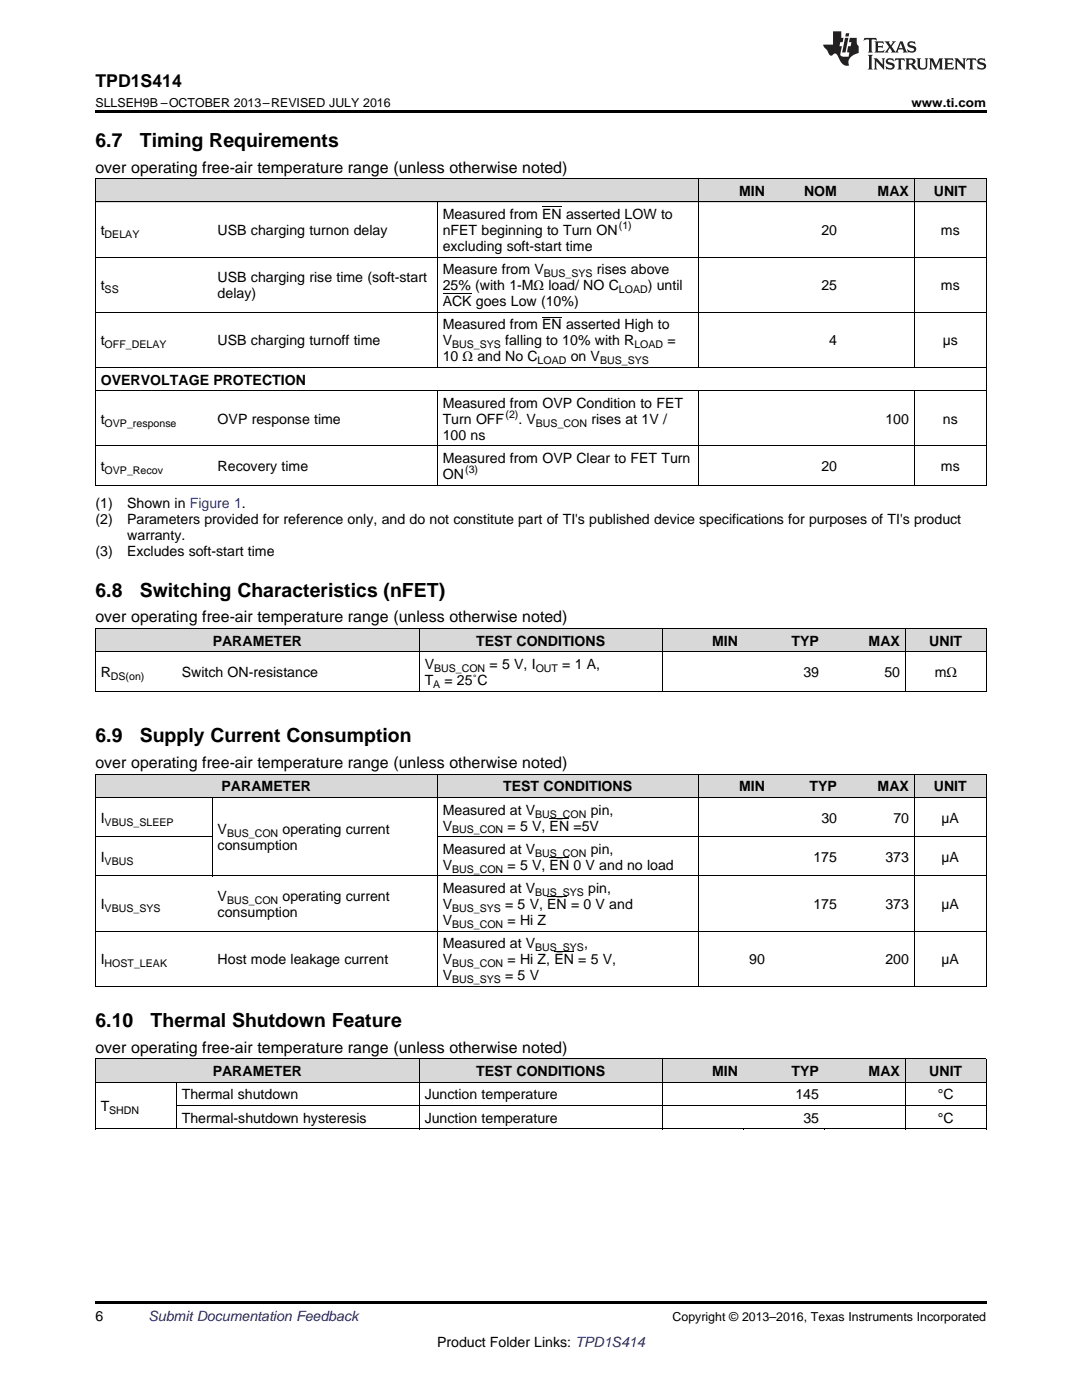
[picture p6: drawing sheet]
<svg xmlns="http://www.w3.org/2000/svg" width="216mm" height="279mm" viewBox="0 0 216 279" stroke-linecap="round" stroke-linejoin="round" font-family="sans-serif">
<defs><g id="words">
<g font-size="3.9">
<text x="19" y="29.3">6.7</text>
<text x="27.9" y="29.3">Timing Requirements</text>
<text x="19" y="119.1">6.8</text>
<text x="27.9" y="119.1">Switching Characteristics (nFET)</text>
<text x="19" y="148.1">6.9</text>
<text x="27.9" y="148.1">Supply Current Consumption</text>
<text x="19" y="205">6.10</text>
<text x="30.1" y="205">Thermal Shutdown Feature</text>
</g>
<text font-size="3.5" x="19" y="17.3">TPD1S414</text>
<g font-size="3.2">
<text x="19" y="34.4">over operating free-air temperature range (unless otherwise noted)</text>
<text x="19" y="124.2">over operating free-air temperature range (unless otherwise noted)</text>
<text x="19" y="153.3">over operating free-air temperature range (unless otherwise noted)</text>
<text x="19" y="210.1">over operating free-air temperature range (unless otherwise noted)</text>
</g>
<g font-size="2.8">
<text x="147.5" y="39.1">MIN</text>
<text x="160.4" y="39.1">NOM</text>
<text x="175.1" y="39.1">MAX</text>
<text x="186.3" y="39.1">UNIT</text>
<text x="20.1" y="46.9">t</text>
<text x="43.4" y="46.9">USB charging turnon delay</text>
<text x="88.3" y="43.7">Measured from EN asserted LOW to</text>
<text x="88.3" y="46.9">nFET beginning to Turn ON</text>
<text x="163.9" y="46.9">20</text>
<text x="187.7" y="46.9">ms</text>
<text x="88.3" y="50.1">excluding soft-start time</text>
<text x="20.1" y="57.9">t</text>
<text x="43.4" y="56.3">USB charging rise time (soft-start</text>
<text x="43.4" y="59.5">delay)</text>
<text x="88.3" y="54.8">Measure from V</text>
<text x="88.3" y="57.9">25% (with 1-MΩ load/ NO C</text>
<text x="119.1" y="54.8">rises above</text>
<text x="129.3" y="57.9">) until</text>
<text x="163.9" y="57.9">25</text>
<text x="187.7" y="57.9">ms</text>
<text x="88.3" y="61.1">ACK goes Low (10%)</text>
<text x="88.3" y="65.8">Measured from EN asserted High to</text>
<text x="20.1" y="68.9">t</text>
<text x="43.4" y="68.9">USB charging turnoff time</text>
<text x="88.3" y="68.9">V</text>
<text x="100.8" y="68.9">falling to 10% with R</text>
<text x="133.2" y="68.9">=</text>
<text x="165.5" y="68.9">4</text>
<text x="188.1" y="68.9">µs</text>
<text x="20.1" y="76.8">OVERVOLTAGE PROTECTION</text>
<text x="88.3" y="72.1">10 Ω and No C</text>
<text x="113.9" y="72.1">on V</text>
<text x="88.3" y="81.4">Measured from OVP Condition to FET</text>
<text x="20.1" y="84.6">t</text>
<text x="43.4" y="84.6">OVP response time</text>
<text x="88.3" y="84.6">Turn OFF</text>
<text x="88.3" y="87.8">100 ns</text>
<text x="103.5" y="84.6">. V</text>
<text x="118" y="84.6">rises at 1V /</text>
<text x="176.7" y="84.6">100</text>
<text x="188.1" y="84.6">ns</text>
<text x="20.1" y="94">t</text>
<text x="43.4" y="94">Recovery time</text>
<text x="88.3" y="92.4">Measured from OVP Clear to FET Turn</text>
<text x="88.3" y="95.6">ON</text>
<text x="163.9" y="94">20</text>
<text x="187.7" y="94">ms</text>
<text x="19" y="101.5">(1)</text>
<text x="25.4" y="101.5">Shown in Figure 1.</text>
<text x="19" y="104.6">(2)</text>
<text x="25.4" y="104.6">Parameters provided for reference only, and do not constitute part of TI's published device specifications for purposes of TI's product</text>
<text x="25.4" y="107.8">warranty.</text>
<text x="19" y="111">(3)</text>
<text x="25.4" y="111">Excludes soft-start time</text>
<text x="42.4" y="128.9">PARAMETER</text>
<text x="95" y="128.9">TEST CONDITIONS</text>
<text x="142.1" y="128.9">MIN</text>
<text x="157.9" y="128.9">TYP</text>
<text x="173.3" y="128.9">MAX</text>
<text x="185.4" y="128.9">UNIT</text>
<text x="20.1" y="135.1">R</text>
<text x="36.3" y="135.1">Switch ON-resistance</text>
<text x="84.7" y="133.5">V</text>
<text x="84.7" y="136.7">T</text>
<text x="88.7" y="136.7">= 25˚C</text>
<text x="97.7" y="133.5">= 5 V, I</text>
<text x="112.2" y="133.5">= 1 A,</text>
<text x="160.3" y="135.1">39</text>
<text x="176.5" y="135.1">50</text>
<text x="186.5" y="135.1">mΩ</text>
<text x="44.2" y="157.9">PARAMETER</text>
<text x="100.4" y="157.9">TEST CONDITIONS</text>
<text x="147.5" y="157.9">MIN</text>
<text x="161.5" y="157.9">TYP</text>
<text x="175.1" y="157.9">MAX</text>
<text x="186.3" y="157.9">UNIT</text>
<text x="20.1" y="164.2">I</text>
<text x="43.4" y="166.5">V</text>
<text x="56.4" y="166.5">operating current</text>
<text x="88.3" y="162.6">Measured at V</text>
<text x="88.3" y="165.8">V</text>
<text x="101.3" y="165.8">= 5 V, EN =5V</text>
<text x="117.9" y="162.6">pin,</text>
<text x="163.9" y="164.2">30</text>
<text x="178.3" y="164.2">70</text>
<text x="187.9" y="164.2">µA</text>
<text x="20.1" y="172">I</text>
<text x="43.4" y="169.7">consumption</text>
<text x="88.3" y="170.4">Measured at V</text>
<text x="88.3" y="173.6">V</text>
<text x="101.3" y="173.6">= 5 V, EN 0 V and no load</text>
<text x="117.9" y="170.4">pin,</text>
<text x="162.3" y="172">175</text>
<text x="176.7" y="172">373</text>
<text x="187.9" y="172">µA</text>
<text x="43.4" y="179.8">V</text>
<text x="56.4" y="179.8">operating current</text>
<text x="88.3" y="178.3">Measured at V</text>
<text x="117.4" y="178.3">pin,</text>
<text x="20.1" y="181.4">I</text>
<text x="43.4" y="183">consumption</text>
<text x="88.3" y="181.4">V</text>
<text x="88.3" y="184.6">V</text>
<text x="100.8" y="181.4">= 5 V, EN = 0 V and</text>
<text x="101.3" y="184.6">= Hi Z</text>
<text x="162.3" y="181.4">175</text>
<text x="176.7" y="181.4">373</text>
<text x="187.9" y="181.4">µA</text>
<text x="88.3" y="189.3">Measured at V</text>
<text x="116.5" y="189.3">,</text>
<text x="20.1" y="192.4">I</text>
<text x="43.4" y="192.4">Host mode leakage current</text>
<text x="88.3" y="192.4">V</text>
<text x="88.3" y="195.6">V</text>
<text x="100.8" y="195.6">= 5 V</text>
<text x="101.3" y="192.4">= Hi Z, EN = 5 V,</text>
<text x="149.5" y="192.4">90</text>
<text x="176.7" y="192.4">200</text>
<text x="187.9" y="192.4">µA</text>
<text x="42.4" y="214.8">PARAMETER</text>
<text x="95" y="214.8">TEST CONDITIONS</text>
<text x="142.1" y="214.8">MIN</text>
<text x="157.9" y="214.8">TYP</text>
<text x="173.3" y="214.8">MAX</text>
<text x="185.4" y="214.8">UNIT</text>
<text x="20.1" y="221.8">T</text>
<text x="36.3" y="219.4">Thermal shutdown</text>
<text x="84.7" y="219.4">Junction temperature</text>
<text x="158.7" y="219.4">145</text>
<text x="187.1" y="219.4">°C</text>
<text x="36.3" y="224.1">Thermal-shutdown hysteresis</text>
<text x="84.7" y="224.1">Junction temperature</text>
<text x="160.3" y="224.1">35</text>
<text x="187.1" y="224.1">°C</text>
<text x="19" y="263.6">6</text>
<text x="87.2" y="268.9">Product Folder Links: TPD1S414</text>
</g>
<text font-size="2.8" fill="#0000c8" x="29.6" y="263.6">Submit Documentation Feedback</text>
<g font-size="2.5">
<text x="19" y="21.4">SLLSEH9B –OCTOBER 2013–REVISED JULY 2016</text>
<text x="181.9" y="21.4">www.ti.com</text>
<text x="134.2" y="263.6">Copyright © 2013–2016, Texas Instruments Incorporated</text>
</g>
<g font-size="2.1">
<text x="20.9" y="47.5">DELAY</text>
<text x="123.5" y="45.8">(1)</text>
<text x="20.9" y="58.5">SS</text>
<text x="108.5" y="55.3">BUS_SYS</text>
<text x="123.5" y="58.5">LOAD</text>
<text x="20.9" y="69.5">OFF_DELAY</text>
<text x="90.2" y="69.5">BUS_SYS</text>
<text x="126.6" y="69.5">LOAD</text>
<text x="107.3" y="72.7">LOAD</text>
<text x="119.7" y="72.7">BUS_SYS</text>
<text x="100.9" y="83.5">(2)</text>
<text x="20.9" y="85.2">OVP_response</text>
<text x="106.9" y="85.2">BUS_CON</text>
<text x="20.9" y="94.6">OVP_Recov</text>
<text x="92.8" y="94.5">(3)</text>
<text x="22.1" y="135.7">DS(on)</text>
<text x="86.4" y="137.3">A</text>
<text x="86.6" y="134.1">BUS_CON</text>
<text x="106.9" y="134.1">OUT</text>
<text x="20.9" y="164.7">VBUS_SLEEP</text>
<text x="45.3" y="167.1">BUS_CON</text>
<text x="90.2" y="166.3">BUS_CON</text>
<text x="106.8" y="163.2">BUS_CON</text>
<text x="20.9" y="172.6">VBUS</text>
<text x="106.8" y="171">BUS_CON</text>
<text x="90.2" y="174.2">BUS_CON</text>
<text x="106.8" y="178.8">BUS_SYS</text>
<text x="20.9" y="182">VBUS_SYS</text>
<text x="45.3" y="180.4">BUS_CON</text>
<text x="90.2" y="182">BUS_SYS</text>
<text x="90.2" y="185.2">BUS_CON</text>
<text x="106.8" y="189.8">BUS_SYS</text>
<text x="20.9" y="193">HOST_LEAK</text>
<text x="90.2" y="193">BUS_CON</text>
<text x="90.2" y="196.2">BUS_SYS</text>
<text x="21.8" y="222.3">SHDN</text>
</g>
</g></defs>
<g fill="#d8d8d8">
<path d="M19 211.4h16.2v4.6h-16.2z"/>
<path d="M35.2 211.4h48.5v4.6h-48.5z"/>
<path d="M83.7 211.4h48.5v4.6h-48.5z"/>
<path d="M132.2 211.4h16.1v4.6h-16.1z"/>
<path d="M148.3 211.4h16.2v4.6h-16.2z"/>
<path d="M164.5 211.4h16.2v4.6h-16.2z"/>
<path d="M180.7 211.4h16.1v4.6h-16.1z"/>
<path d="M19 154.6h23.4v4.6h-23.4z"/>
<path d="M42.4 154.6h44.9v4.6h-44.9z"/>
<path d="M87.3 154.6h52v4.6h-52z"/>
<path d="M139.3 154.6h14.4v4.6h-14.4z"/>
<path d="M153.7 154.6h14.4v4.6h-14.4z"/>
<path d="M168.1 154.6h14.4v4.6h-14.4z"/>
<path d="M182.5 154.6h14.3v4.6h-14.3z"/>
<path d="M19 125.5h16.2v4.6h-16.2z"/>
<path d="M35.2 125.5h48.5v4.6h-48.5z"/>
<path d="M83.7 125.5h48.5v4.6h-48.5z"/>
<path d="M132.2 125.5h16.1v4.6h-16.1z"/>
<path d="M148.3 125.5h16.2v4.6h-16.2z"/>
<path d="M164.5 125.5h16.2v4.6h-16.2z"/>
<path d="M180.7 125.5h16.1v4.6h-16.1z"/>
<path d="M19 35.7h23.4v4.7h-23.4z"/>
<path d="M42.4 35.7h44.9v4.7h-44.9z"/>
<path d="M87.3 35.7h52v4.7h-52z"/>
<path d="M139.3 35.7h14.4v4.7h-14.4z"/>
<path d="M153.7 35.7h14.4v4.7h-14.4z"/>
<path d="M168.1 35.7h14.4v4.7h-14.4z"/>
<path d="M182.5 35.7h14.3v4.7h-14.3z"/>
</g>
<g fill="#000">
<path d="M19 22h177.8v.5h-177.8zM19 96.8l.2 .1zM87.2 96.8l.1 .1zM139.2 96.8l.1 .1zM153.6 96.8l.1 .1zM168 96.8l.1 .1zM182.4 96.8l.1 .1zM196.7 96.8l.1 .1zM19 137.9l.2 .1zM83.6 137.9l.1 .1zM132.1 137.9l.1 .1zM148.2 137.9l.1 .1z"/>
<path d="M164.4 137.9l.1 .1zM180.6 137.9l.1 .1zM196.7 137.9l.1 .1zM19 225.3l.2 .1zM83.6 225.3l.1 .1zM132.1 225.3l.1 .1zM148.2 225.3l.1 .1zM164.4 225.3l.1 .1zM180.6 225.3l.1 .1zM196.7 225.3l.1 .1zM19 259.7h177.8v.5h-177.8z"/>
</g>
<g fill="none" stroke="#000" stroke-width=".2">
<path d="M19 35.6h177.8M19.1 35.7v61.2M139.3 35.7v37.7M182.4 35.7v37.7M196.8 35.7v61.2M19 51.3h177.8M19 40.3h177.8M87.2 40.3v33.1M19 78h177.8M19 73.3h177.8M19 62.3h177.8M87.2 78v18.9"/>
<path d="M139.3 78v18.9M182.4 78v18.9M19 96.8h177.8M19 89h177.8M19 137.9h177.8M19 130.1h177.8M19 125.4h177.8M19.1 125.4v12.6M83.6 125.4v12.6M132.1 125.4v12.6M180.6 125.4v12.6M196.8 125.4v12.6"/>
<path d="M19 159.2h177.8M19 154.5h177.8M19.1 154.6v42.3M42.3 159.2v15.7M87.2 154.6v42.3M139.3 154.6v42.3M182.4 154.6v42.3M196.8 154.6v42.3M19 174.8h177.8M19 167h23.4M87.3 167h109.5M19 196.8h177.8"/>
<path d="M19 185.8h177.8M19 216h177.8M19 211.3h177.8M19.1 211.3v14.1M35.2 216v9.4M83.6 211.3v14.1M132.1 211.3v14.1M180.6 211.3v14.1M196.8 211.3v14.1M19 225.3h177.8M35.2 220.6h161.6"/>
</g>
<g fill="#231f20">
<path d="M172.5 7.6l-.1 .5 .4-.2h.6v.1v2.1l-.2 .4h.9l-.2-.4v-2.1l.1-.1h.5l.5 .2-.2-.5zM174.5 8.3l.2 .3v1.5l-.2 .4h1.8l.2-.6a1.04 1.04 0 0 1-1.3 .2v-.7h.6l.3 .2v-.6l-.3 .2h-.6v-.6l.8-.1 .4 .3-.2-.5zM176.5 8.3l.9 1.1-.9 1.1h.8l-.2-.2 .4-.7 .5 .7-.2 .2h1.5l-.2-.2 .2-.4h.9l.1 .4-.2 .2h1l-.3-.3-.7-1.9h-.5l-.9 2-.8-1 .9-1h-.8l.1 .3-.4 .5-.3-.6 .1-.2zM179.7 8.6l.4 1h-.7zM181.3 8.4a.63 .63 0 0 0-.2 .7 .63 .63 0 0 0 .6 .4l.6 .2 .1 .2a.75 .75 0 0 1-.7 .4 .75 .75 0 0 1-.6-.5l.1 .7 .1-.1a1.11 1.11 0 0 0 1.5-.6 1.13 1.13 0 0 0-1.2-.8l-.1-.4a1.04 1.04 0 0 1 1.2 .2l-.2-.5-.2 .1-.4-.2zM173.2 10.9l.2 .4v2.2l-.2 .4h1l-.3-.4v-2.2l.3-.4zM174.3 11.6l.3 .4v1.5l-.3 .4h.8l-.2-.4v-1.3l1.5 1.7v-1.9l.2-.4h-.7l.2 .4v.9l-1.1-1.3zM177 11.8a.62 .62 0 0 0-.2 .7 .62 .62 0 0 0 .6 .4l.6 .1 .1 .3a.76 .76 0 0 1-.7 .3 .76 .76 0 0 1-.7-.4l.2 .7 .1-.1a1.11 1.11 0 0 0 1.5-.6 1.13 1.13 0 0 0-1.2-.8l-.1-.4a1.04 1.04 0 0 1 1.2 .2l-.2-.6-.2 .1-.5-.1zM178.7 11.6l-.2 .6a.61 .61 0 0 1 .8-.3v1.6l-.2 .4h.9l-.2-.4v-1.6a.63 .63 0 0 1 .7 .3l-.1-.6zM180.6 11.6l.3 .4v1.5l-.3 .4h1l-.2-.2-.1-.8 .6 .2a.76 .76 0 0 0 1.2 .7l-1-1a.58 .58 0 0 0 .6-.5 .58 .58 0 0 0-.5-.6zM181.4 11.9h.1a.45 .45 0 0 1 .5 .1 .45 .45 0 0 1 .1 .5l-.8 .2zM182.9 11.6l.2 .2a2.17 2.17 0 0 0 .3 1.9 .99 .99 0 0 0 1.6-.6v-1.1l.2-.4h-.7l.2 .2a1.92 1.92 0 0 1-.2 1.8 .6 .6 0 0 1-.9-.5v-1.1l.2-.4zM185.4 11.6l.2 .4v1.5l-.2 .4h.7l-.2-.4v-1.4l.8 1.8 .8-1.8v1.4l-.2 .4h.9l-.2-.4v-1.5l.2-.4h-.8l-.6 1.5-.6-1.5zM188.4 11.6l.2 .4v1.5l-.2 .4h1.8l.1-.6a1.04 1.04 0 0 1-1.2 .1v-.6h.5l.4 .2v-.6l-.4 .2h-.5v-.7h.8l.3 .3-.1-.6zM190.5 11.6l.2 .4v1.5l-.2 .4h.7l-.2-.4v-1.3l1.5 1.7v-1.9l.2-.4h-.7l.2 .4v.9l-1.1-1.3zM192.9 11.6l-.1 .6a.61 .61 0 0 1 .7-.3l.1 1.6-.3 .4h1l-.3-.4 .1-1.6a.63 .63 0 0 1 .7 .3l-.1-.6zM195.2 11.8a.62 .62 0 0 0-.2 .7 .62 .62 0 0 0 .6 .4l.6 .1 .1 .3a.76 .76 0 0 1-.7 .3 .76 .76 0 0 1-.6-.4l.1 .7 .1-.1a1.11 1.11 0 0 0 1.6-.6 1.13 1.13 0 0 0-1.3-.8l-.1-.4a1.04 1.04 0 0 1 1.2 .2l-.1-.6-.2 .1-.5-.1z"/>
<path d="M166.2 6.3v2.6h-1.9v.4l.8 .9a.91 .91 0 0 0 1 .8 .56 .56 0 0 1 .5-.3 .56 .56 0 0 1 .5 .3l.4 .8a1.53 1.53 0 0 0 1.9 1.2 1.54 1.54 0 0 1 1-2.1l.9-.3v-1.4a1.52 1.52 0 0 1-.4-1.6h-1.3l-.2 .8h.5l-.2 .8h-.5l-.1 1v.2l.4 .1-.2 .8a1.93 1.93 0 0 1-1.6-.3l.3-1.8h-.5l.2-.8h.4l.2-.8h-.4v-1.3zM168.6 7.6l-.6 2.9h.7l.6-2.9zM168.8 6.6l-.1 .7h.6l.2-.7z"/>
</g>
<path d="M88.3 58.6h5.8M108.2 41.3h3.9M108.2 63.3h3.9M109.2 178.9h3.9M109.7 171.1h3.9M109.7 163.3h3.9M110.6 190h3.9" fill="none" stroke="#000" stroke-width=".2"/>
<use href="#words"/>
</svg>
